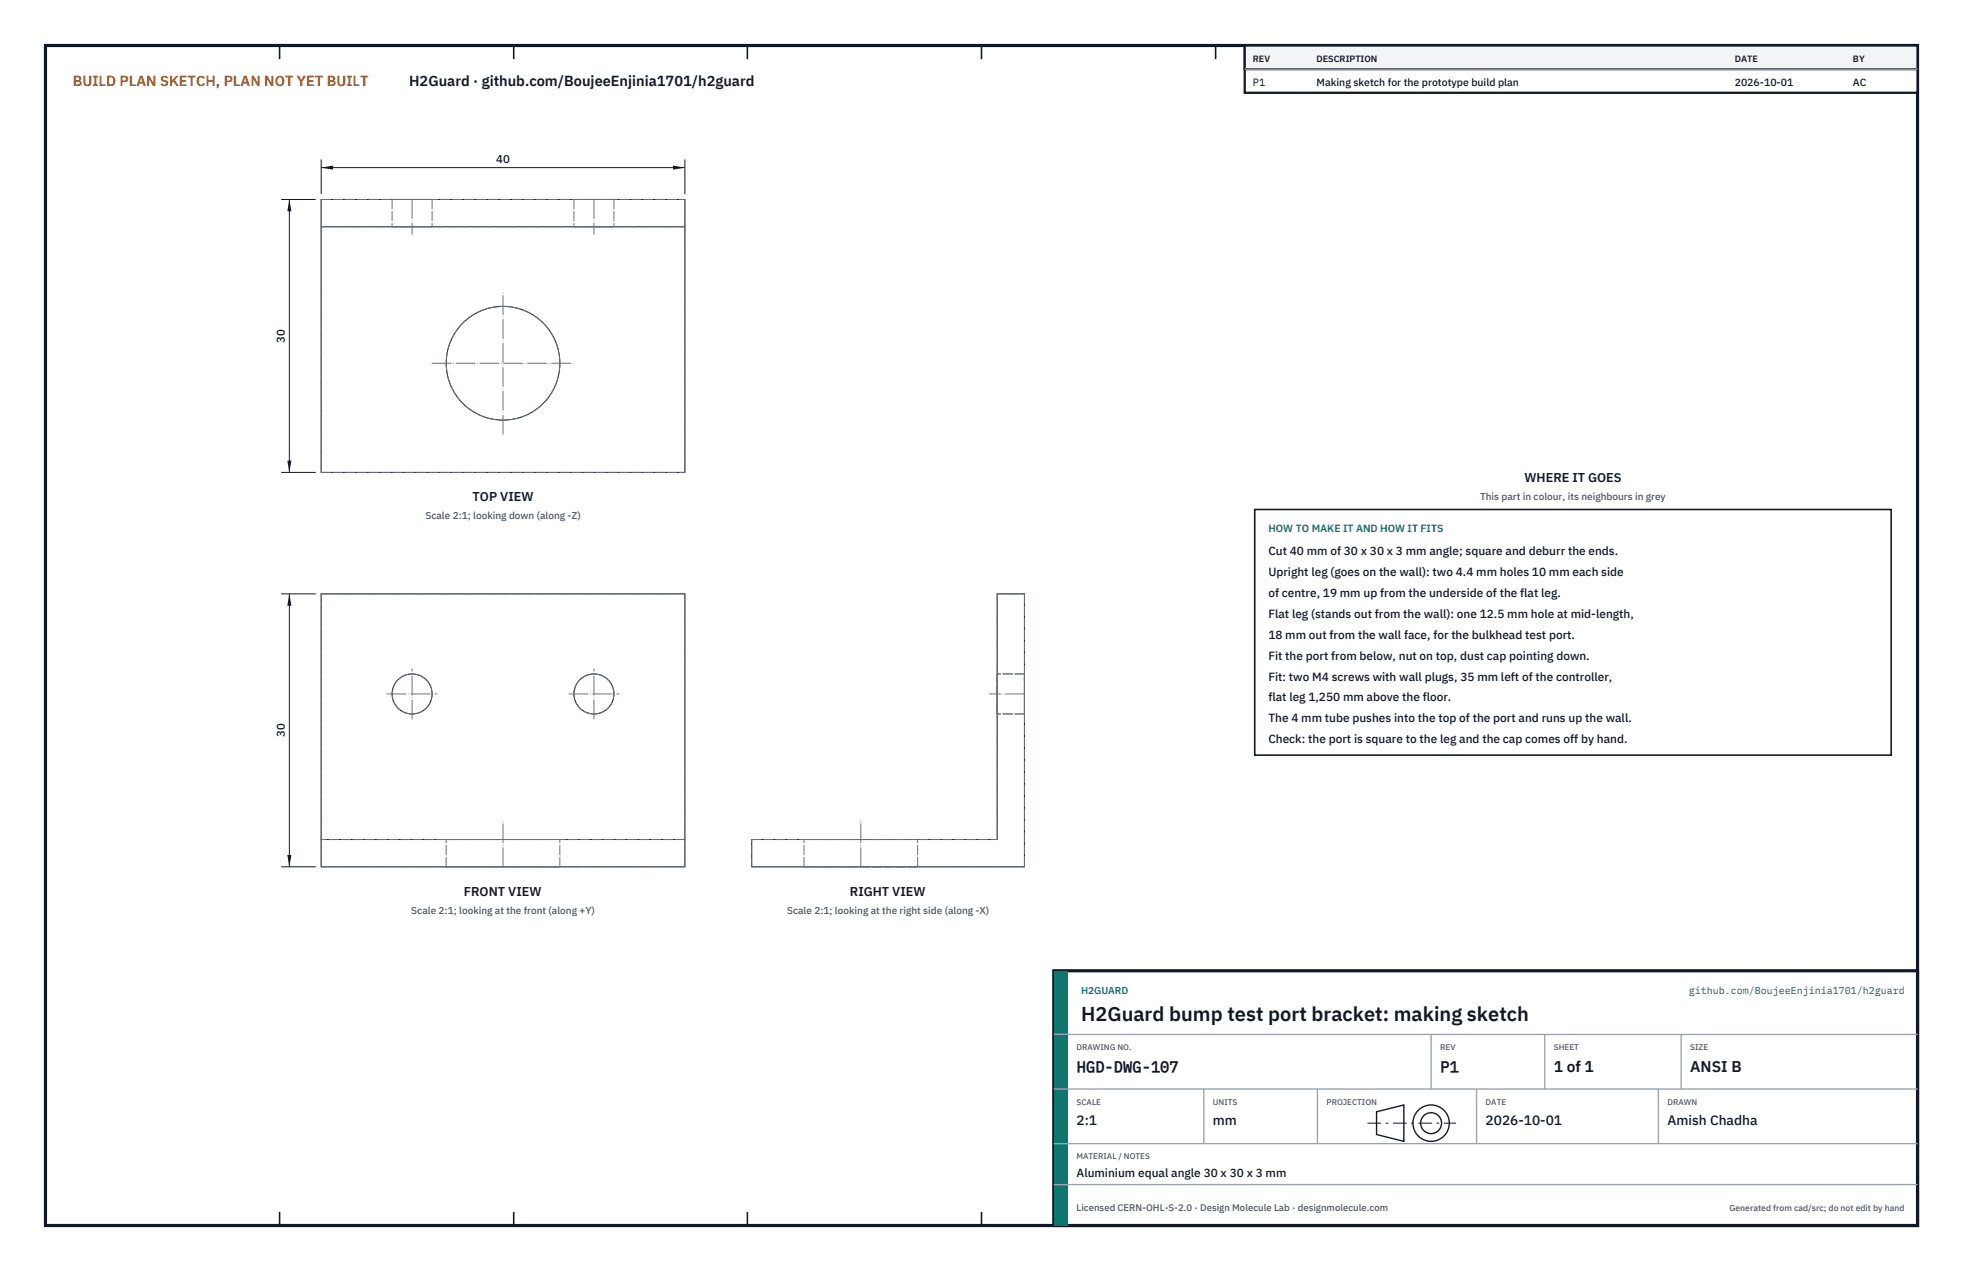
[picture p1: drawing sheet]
<svg xmlns="http://www.w3.org/2000/svg" width="432mm" height="279mm" viewBox="0 0 432 279" stroke-linecap="round" stroke-linejoin="round" font-family="sans-serif">
<defs><g id="words">
<text font-size="4.4" fill="#111827" x="237.8" y="224.4">H2Guard bump test port bracket: making sketch</text>
<g font-size="3.4" fill="#111827">
<text x="236.8" y="235.6">HGD-DWG-107</text>
<text x="316.8" y="235.6">P1</text>
<text x="341.8" y="235.6">1 of 1</text>
<text x="371.8" y="235.6">ANSI B</text>
</g>
<text font-size="3.2" fill="#b45309" x="16" y="19">BUILD PLAN SKETCH, PLAN NOT YET BUILT</text>
<text font-size="3.2" fill="#111827" x="90" y="19">H2Guard · github.com/BoujeeEnjinia1701/h2guard</text>
<g font-size="3" fill="#111827">
<text x="236.8" y="247.2">2:1</text>
<text x="266.8" y="247.2">mm</text>
<text x="326.8" y="247.2">2026-10-01</text>
<text x="366.8" y="247.2">Amish Chadha</text>
</g>
<g font-size="2.8" fill="#111827">
<text x="335.3" y="106">WHERE IT GOES</text>
<text x="104" y="110.2">TOP VIEW</text>
<text x="102" y="196.9">FRONT VIEW</text>
<text x="187" y="196.9">RIGHT VIEW</text>
</g>
<g font-size="2.6" fill="#111827">
<text x="279" y="122">Cut 40 mm of 30 x 30 x 3 mm angle; square and deburr the ends.</text>
<text x="279" y="126.6">Upright leg (goes on the wall): two 4.4 mm holes 10 mm each side</text>
<text x="279" y="131.2">of centre, 19 mm up from the underside of the flat leg.</text>
<text x="279" y="135.8">Flat leg (stands out from the wall): one 12.5 mm hole at mid-length,</text>
<text x="279" y="140.4">18 mm out from the wall face, for the bulkhead test port.</text>
<text x="279" y="145">Fit the port from below, nut on top, dust cap pointing down.</text>
<text x="279" y="149.6">Fit: two M4 screws with wall plugs, 35 mm left of the controller,</text>
<text x="279" y="154.2">flat leg 1,250 mm above the floor.</text>
<text x="279" y="158.8">The 4 mm tube pushes into the top of the port and runs up the wall.</text>
<text x="279" y="163.4">Check: the port is square to the leg and the cap comes off by hand.</text>
<text x="236.8" y="258.8">Aluminium equal angle 30 x 30 x 3 mm</text>
</g>
<g font-size="2.5" fill="#111827">
<text x="109.2" y="35.8">40</text>
<text x="62.6" y="75.3" transform="rotate(-90 62.6 75.3)">30</text>
<text x="62.6" y="162" transform="rotate(-90 62.6 162)">30</text>
</g>
<g font-size="2.3" fill="#111827">
<text x="275.6" y="18.8">P1</text>
<text x="289.6" y="18.8">Making sketch for the prototype build plan</text>
<text x="381.6" y="18.8">2026-10-01</text>
<text x="407.6" y="18.8">AC</text>
</g>
<text font-size="2.3" fill="#0f766e" x="279" y="117">HOW TO MAKE IT AND HOW IT FITS</text>
<g font-size="2.2" fill="#4b5563">
<text x="325.6" y="110">This part in colour, its neighbours in grey</text>
<text x="93.6" y="114.2">Scale 2:1; looking down (along -Z)</text>
<text x="90.5" y="200.9">Scale 2:1; looking at the front (along +Y)</text>
<text x="173.1" y="200.9">Scale 2:1; looking at the right side (along -X)</text>
</g>
<g font-size="2.2" fill="#0f766e">
<text x="237.8" y="218.4">H2GUARD</text>
<text x="371.5" y="218.4">github.com/BoujeeEnjinia1701/h2guard</text>
</g>
<text font-size="2.1" fill="#4b5563" x="236.8" y="266.2">Licensed CERN-OHL-S-2.0 · Design Molecule Lab · designmolecule.com</text>
<g font-size="2" fill="#111827">
<text x="275.6" y="13.6">REV</text>
<text x="289.6" y="13.6">DESCRIPTION</text>
<text x="381.6" y="13.6">DATE</text>
<text x="407.6" y="13.6">BY</text>
</g>
<text font-size="1.9" fill="#4b5563" x="380.4" y="266.2">Generated from cad/src; do not edit by hand</text>
<g font-size="1.8" fill="#4b5563">
<text x="236.8" y="230.8">DRAWING NO.</text>
<text x="316.8" y="230.8">REV</text>
<text x="341.8" y="230.8">SHEET</text>
<text x="371.8" y="230.8">SIZE</text>
<text x="236.8" y="242.8">SCALE</text>
<text x="266.8" y="242.8">UNITS</text>
<text x="291.8" y="242.8">PROJECTION</text>
<text x="326.8" y="242.8">DATE</text>
<text x="366.8" y="242.8">DRAWN</text>
<text x="236.8" y="254.8">MATERIAL / NOTES</text>
</g>
</g></defs>
<path d="M10 10h411.8v259.4h-411.8z" fill="none" stroke="#111827" stroke-width=".7" stroke-linecap="butt"/>
<g fill="none" stroke="#111827" stroke-width=".35">
<path d="M61.5 10v3M113 10v3M164.4 10v3M215.9 10v3M267.4 10v3M318.9 10v3M370.3 10v3M61.5 266.4v3M113 266.4v3M164.4 266.4v3M215.9 266.4v3M267.4 266.4v3"/>
<path d="M318.9 266.4v3M370.3 266.4v3"/>
</g>
<g fill="none" stroke="#111727" stroke-width=".22">
<path d="M70.7 43.9h80v60h-80zM70.7 49.9h80M70.7 130.5h80v60h-80zM219.3 130.5h6v60h-60v-6h54zM70.7 184.5h80"/>
<circle cx="110.6" cy="79.8" r="12.5"/>
<circle cx="90.6" cy="152.5" r="4.4"/>
<circle cx="130.7" cy="152.5" r="4.4"/>
</g>
<g fill="none" stroke="#6a7180" stroke-width=".22" stroke-dasharray="2.1 .5">
<path d="M70.7 43.9v60M70.7 43.9h80M86.2 43.9h8.9M86.2 49.9h8.9M86.2 43.9v6M95.1 43.9h-8.9M95.1 49.9h-8.9M95.1 43.9v6M126.3 43.9h8.8M126.3 49.9h8.8M126.3 43.9v6M135.1 43.9h-8.8"/>
<path d="M135.1 49.9h-8.8M135.1 43.9v6M150.7 49.9h-80M150.7 43.9v60M70.7 103.9h80M70.7 130.5v60M70.7 130.5h80M219.3 130.5h6M225.3 130.5v60M219.3 152.6v-4.4M219.3 148.2v8.8M219.3 157v-4.4"/>
<path d="M225.3 152.6v-4.4M225.3 148.2v8.8M225.3 157v-4.4M225.3 148.2h-6M225.3 157h-6M70.7 190.5h80M98.2 184.5h25M98.2 190.5h25M98.2 190.5v-6M123.2 184.5h-25M123.2 190.5h-25M123.2 190.5v-6"/>
<path d="M150.7 184.5h-80M150.7 190.5v-60M165.3 184.5h54M165.3 190.5v-6M176.8 184.5h12.5M176.8 190.5h12.5M176.8 190.5v-6M189.3 184.5h12.5M189.3 190.5h12.5M201.8 184.5h-25M201.8 190.5h-25M201.8 190.5v-6"/>
<path d="M219.3 184.5v-54M225.3 190.5h-60"/>
<circle cx="110.6" cy="79.8" r="12.5"/>
<circle cx="90.6" cy="152.5" r="4.4"/>
<circle cx="130.7" cy="152.5" r="4.4"/>
</g>
<path d="M90.7 43.9v7.6M130.7 43.9v7.6M95 79.9h31.3M110.7 95.5v-31.3M85.2 152.6h11M90.7 158.1v-11M125.2 152.6h11M130.7 158.1v-11M225.3 152.6h-7.6M110.7 190.5v-10M189.3 190.5v-10" fill="none" stroke="#6a7180" stroke-width=".22" stroke-dasharray="4.2 .5 0 .5"/>
<path d="M70.7 35.1v7.6M70.7 36.9h79.9M150.6 35.1v7.6" fill="none" stroke="#111827" stroke-width=".22"/>
<path d="M70.7 36.9l2.6-.5v.9zM148 36.4v.9l2.6-.4z" fill="#111827"/>
<path d="M61.9 43.9h7.6M63.7 43.9v60M61.9 103.9h7.6" fill="none" stroke="#111827" stroke-width=".22"/>
<path d="M63.7 43.9l-.5 2.6h.9zM63.2 101.3h.9l-.4 2.6z" fill="#111827"/>
<path d="M61.9 130.5h7.6M63.7 130.5v60M61.9 190.5h7.6" fill="none" stroke="#111827" stroke-width=".22"/>
<path d="M63.7 130.5l-.5 2.7h.9zM63.2 187.9h.9l-.4 2.6z" fill="#111827"/>
<path d="M276 112h140v54h-140z" fill="#fff" stroke="#111827" stroke-width=".35"/>
<path d="M273.8 10h148v10.4h-148z" fill="#fff" stroke="#111827" stroke-width=".5"/>
<path d="M273.8 10h148v5.2h-148z" fill="#f3f4f6" stroke="#111827" stroke-width=".5"/>
<path d="M273.8 15.2h148" fill="none" stroke="#9ca3af" stroke-width=".3"/>
<path d="M231.8 213.4h190v56h-190z" fill="#fff" stroke="#111827" stroke-width=".7" stroke-linecap="butt"/>
<path d="M231.8 213.4h3v56h-3z" fill="#0f766e"/>
<path d="M231.8 227.4h190M231.8 239.4h190M264.8 239.4v12M289.8 239.4v12M314.8 227.4v12M324.8 239.4v12M339.8 227.4v12M364.8 239.4v12M369.8 227.4v12M231.8 251.4h190M231.8 260.4h190" fill="none" stroke="#9ca3af" stroke-width=".3"/>
<g fill="none" stroke="#111827" stroke-width=".3">
<path d="M302.8 244.4l6-1.5v8l-6-1.5z"/>
<circle cx="314.8" cy="246.9" r="4"/>
<circle cx="314.8" cy="246.9" r="2.3"/>
</g>
<path d="M300.8 246.9h19.5" fill="none" stroke="#111827" stroke-width=".22" stroke-dasharray="3 1 .6 1" stroke-linecap="butt"/>
<use href="#words"/>
</svg>
